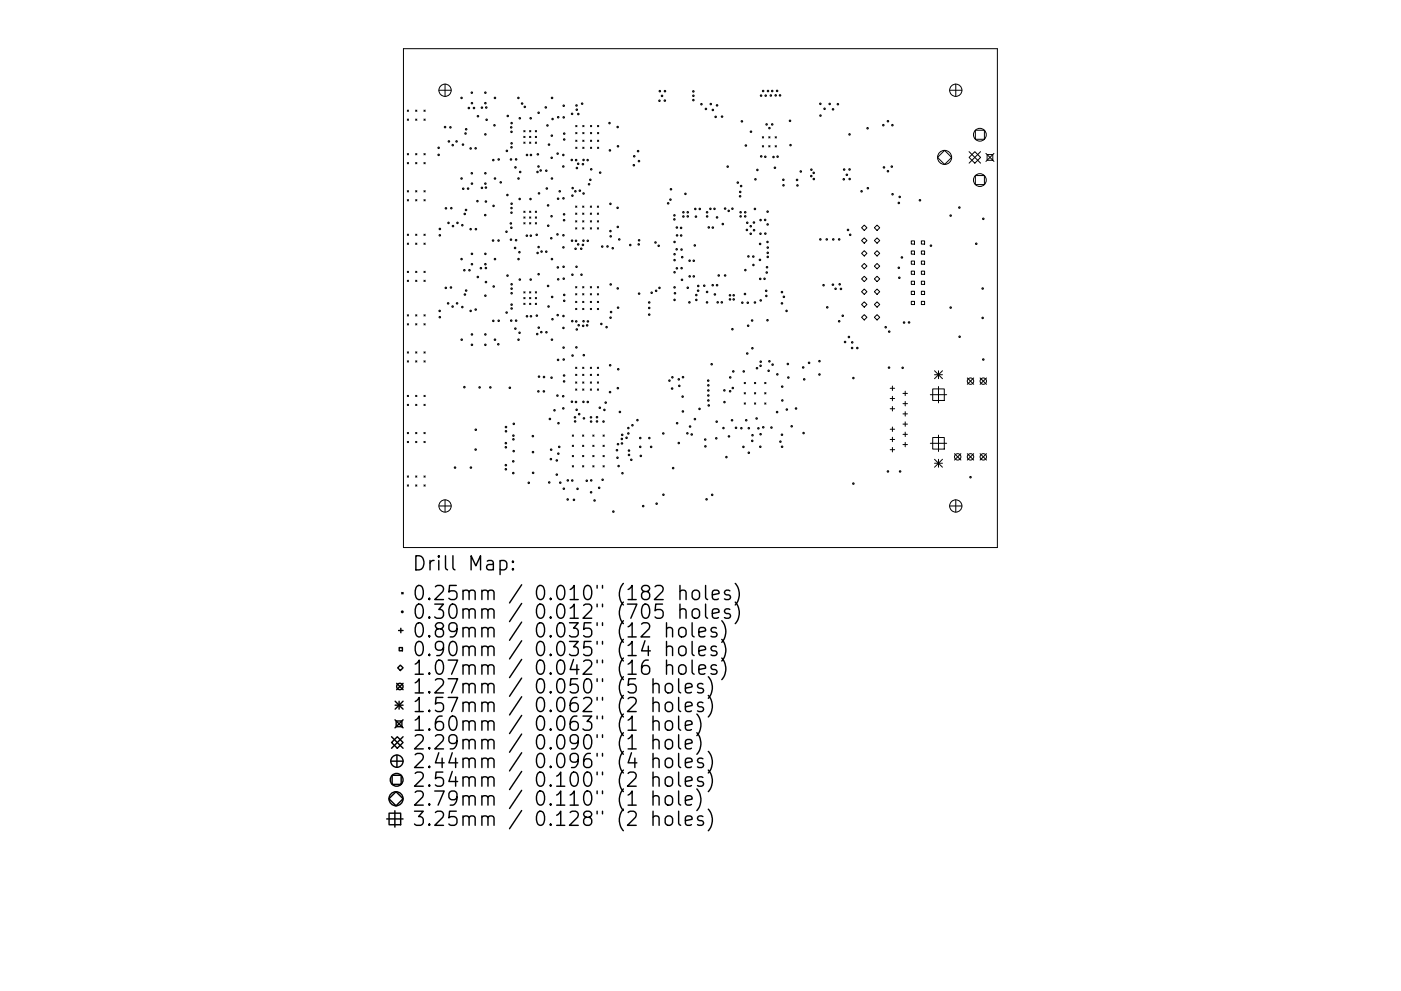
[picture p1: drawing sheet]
<svg xmlns="http://www.w3.org/2000/svg" width="297mm" height="210mm" viewBox="0 0 297 210" stroke-linecap="round" stroke-linejoin="round" font-family="sans-serif">
<defs><g id="words">
<g font-size="4.2">
<text x="87.5" y="121.1">Drill Map:</text>
<text x="87.5" y="127.4">0.25mm / 0.010&quot; (182 holes)</text>
<text x="87.5" y="131.3">0.30mm / 0.012&quot; (705 holes)</text>
<text x="87.5" y="135.3">0.89mm / 0.035&quot; (12 holes)</text>
<text x="87.5" y="139.2">0.90mm / 0.035&quot; (14 holes)</text>
<text x="87.5" y="143.2">1.07mm / 0.042&quot; (16 holes)</text>
<text x="87.5" y="147.2">1.27mm / 0.050&quot; (5 holes)</text>
<text x="87.5" y="151.1">1.57mm / 0.062&quot; (2 holes)</text>
<text x="87.5" y="155.1">1.60mm / 0.063&quot; (1 hole)</text>
<text x="87.5" y="159">2.29mm / 0.090&quot; (1 hole)</text>
<text x="87.5" y="163">2.44mm / 0.096&quot; (4 holes)</text>
<text x="87.5" y="167">2.54mm / 0.100&quot; (2 holes)</text>
<text x="87.5" y="171">2.79mm / 0.110&quot; (1 hole)</text>
<text x="87.5" y="175.3">3.25mm / 0.128&quot; (2 holes)</text>
</g>
</g></defs>
<g fill="none" stroke="#000" stroke-width=".21">
<path d="M85.5 10.3h126v105.9h-126zM93.1 19.2h2.6M94.4 17.8v2.7M201.3 19.2h2.6M202.6 17.8v2.7M86.4 23.4l.2 .2M86.4 25.3l.2 .2M86.4 32.6l.2 .3M86.4 34.5l.2 .3M86.6 23.4l-.2 .2M86.6 25.3l-.2 .2M86.6 32.6l-.2 .3"/>
<path d="M86.6 34.5l-.2 .3M88.1 23.4l.3 .2M88.1 25.3l.3 .2M88.1 32.6l.3 .3M88.1 34.5l.3 .3M88.4 23.4l-.3 .2M88.4 25.3l-.3 .2M88.4 32.6l-.3 .3M88.4 34.5l-.3 .3M89.9 23.4l.3 .2M89.9 25.3l.3 .2M89.9 32.6l.3 .3"/>
<path d="M89.9 34.5l.3 .3M90.2 23.4l-.3 .2M90.2 25.3l-.3 .2M90.2 32.6l-.3 .3M90.2 34.5l-.3 .3M111.1 27.7l.2 .3M111.1 28.9l.2 .3M111.1 30.1l.2 .3M111.3 27.7l-.2 .3M111.3 28.9l-.2 .3M111.3 30.1l-.2 .3M112.3 28.9l.2 .3"/>
<path d="M112.3 30.1l.2 .3M112.3 27.7l.2 .3M112.5 27.7l-.2 .3M112.5 28.9l-.2 .3M112.5 30.1l-.2 .3M113.5 30.1l.3 .3M113.5 28.9l.3 .3M113.5 27.7l.3 .3M113.8 27.7l-.3 .3M113.8 28.9l-.3 .3M113.8 30.1l-.3 .3M122.1 26.6l.2 .3"/>
<path d="M122.1 28.1l.2 .3M122.1 29.7l.2 .3M122.1 31.2l.2 .3M122.3 26.6l-.2 .3M122.3 28.1l-.2 .3M122.3 29.7l-.2 .3M122.3 31.2l-.2 .3M123.6 28.1l.2 .3M123.6 31.2l.2 .3M123.6 26.6l.2 .3M123.6 29.7l.2 .3M123.8 26.6l-.2 .3"/>
<path d="M123.8 29.7l-.2 .3M123.8 28.1l-.2 .3M123.8 31.2l-.2 .3M125.2 29.7l.3 .3M125.2 26.6l.3 .3M125.2 28.1l.3 .3M125.2 31.2l.3 .3M125.5 26.6l-.3 .3M125.5 28.1l-.3 .3M125.5 29.7l-.3 .3M125.5 31.2l-.3 .3M126.7 31.2l.2 .3"/>
<path d="M126.7 29.7l.2 .3M126.7 28.1l.2 .3M126.7 26.6l.2 .3M126.9 26.6l-.2 .3M126.9 28.1l-.2 .3M126.9 29.7l-.2 .3M126.9 31.2l-.2 .3M161.6 29l.3 .3M161.6 30.9l.3 .3M161.9 29l-.3 .3M161.9 30.9l-.3 .3M163 29l.3 .3"/>
<path d="M163 30.9l.3 .3M163.3 29l-.3 .3M163.3 30.9l-.3 .3M164.3 29l.3 .3M164.3 30.9l.3 .3M164.6 29l-.3 .3M164.6 30.9l-.3 .3M198.8 33.4l1.5-1.5 1.5 1.5-1.5 1.5zM205.5 33.4l1.2-1.2 1.2 1.2-1.2 1.2zM205.5 32.2l2.4 2.4M206.8 27.6h1.9v1.9h-1.9zM206.8 37.2h1.9v2h-1.9z"/>
<path d="M207.9 32.2l-2.4 2.4M209 32.5l1.7 1.8M209.3 32.8h1.2v1.2h-1.2zM210.7 32.5l-1.7 1.8M86.4 40.5l.2 .2M86.4 42.4l.2 .2M86.4 49.7l.2 .3M86.4 51.6l.2 .3M86.4 57.6l.2 .2M86.4 59.5l.2 .2M86.6 40.5l-.2 .2M86.6 42.4l-.2 .2"/>
<path d="M86.6 49.7l-.2 .3M86.6 51.6l-.2 .3M86.6 57.6l-.2 .2M86.6 59.5l-.2 .2M88.1 40.5l.3 .2M88.1 42.4l.3 .2M88.1 49.7l.3 .3M88.1 51.6l.3 .3M88.1 57.6l.3 .2M88.1 59.5l.3 .2M88.4 40.5l-.3 .2M88.4 42.4l-.3 .2"/>
<path d="M88.4 49.7l-.3 .3M88.4 51.6l-.3 .3M88.4 57.6l-.3 .2M88.4 59.5l-.3 .2M89.9 40.5l.3 .2M89.9 42.4l.3 .2M89.9 49.7l.3 .3M89.9 51.6l.3 .3M89.9 57.6l.3 .2M89.9 59.5l.3 .2M90.2 40.5l-.3 .2M90.2 42.4l-.3 .2"/>
<path d="M90.2 49.7l-.3 .3M90.2 51.6l-.3 .3M90.2 57.6l-.3 .2M90.2 59.5l-.3 .2M111.1 44.8l.2 .3M111.1 46l.2 .3M111.1 47.2l.2 .3M111.3 44.8l-.2 .3M111.3 46l-.2 .3M111.3 47.2l-.2 .3M112.3 46l.2 .3M112.3 47.2l.2 .3"/>
<path d="M112.3 44.8l.2 .3M112.5 44.8l-.2 .3M112.5 46l-.2 .3M112.5 47.2l-.2 .3M113.5 47.2l.3 .3M113.5 46l.3 .3M113.5 44.8l.3 .3M113.8 46l-.3 .3M113.8 44.8l-.3 .3M113.8 47.2l-.3 .3M122 43.7l.3 .3M122 45.2l.3 .3"/>
<path d="M122 46.8l.3 .3M122 48.3l.3 .3M122.3 43.7l-.3 .3M122.3 45.2l-.3 .3M122.3 46.8l-.3 .3M122.3 48.3l-.3 .3M123.5 45.2l.3 .3M123.5 48.3l.3 .3M123.5 43.7l.3 .3M123.5 46.8l.3 .3M123.8 43.7l-.3 .3M123.8 46.8l-.3 .3"/>
<path d="M123.8 45.2l-.3 .3M123.8 48.3l-.3 .3M125.2 46.8l.2 .3M125.2 48.3l.2 .3M125.2 43.7l.2 .3M125.2 45.2l.2 .3M125.4 46.8l-.2 .3M125.4 43.7l-.2 .3M125.4 45.2l-.2 .3M125.4 48.3l-.2 .3M126.6 48.3l.3 .3M126.6 45.2l.3 .3"/>
<path d="M126.6 43.7l.3 .3M126.6 46.8l.3 .3M126.9 45.2l-.3 .3M126.9 43.7l-.3 .3M126.9 46.8l-.3 .3M126.9 48.3l-.3 .3M182.7 48.3l.5-.5 .6 .5-.6 .6zM182.7 51l.5-.5 .6 .5-.6 .6zM182.7 53.8l.5-.6 .6 .6-.6 .5zM182.7 56.5l.5-.6 .6 .6-.6 .5zM183.2 58.6l.6 .6-.6 .5-.5-.5zM185.4 48.3l.6-.5 .5 .5-.5 .6z"/>
<path d="M185.4 51l.6-.5 .5 .5-.5 .6zM185.4 53.8l.6-.6 .5 .6-.5 .5zM185.4 56.5l.6-.6 .5 .6-.5 .5zM185.4 59.2l.6-.6 .5 .6-.5 .5zM193.2 51.1h.7v.7h-.7zM193.2 53.2h.7v.7h-.7zM193.2 55.4h.7v.7h-.7zM193.2 57.5h.7v.7h-.7zM193.2 59.7h.7v.6h-.7zM195.3 51.1h.7v.7h-.7zM195.3 53.2h.7v.7h-.7zM195.3 55.4h.7v.7h-.7z"/>
<path d="M195.3 57.5h.7v.7h-.7zM195.3 59.7h.7v.6h-.7zM86.4 66.8l.2 .2M86.4 68.7l.2 .2M86.4 74.6l.2 .3M86.4 76.5l.2 .3M86.6 66.8l-.2 .2M86.6 68.7l-.2 .2M86.6 74.6l-.2 .3M86.6 76.5l-.2 .3M88.1 66.8l.3 .2M88.1 68.7l.3 .2"/>
<path d="M88.1 74.6l.3 .3M88.1 76.5l.3 .3M88.4 66.8l-.3 .2M88.4 68.7l-.3 .2M88.4 74.6l-.3 .3M88.4 76.5l-.3 .3M89.9 66.8l.3 .2M89.9 68.7l.3 .2M89.9 74.6l.3 .3M89.9 76.5l.3 .3M90.2 66.8l-.3 .2M90.2 68.7l-.3 .2"/>
<path d="M90.2 74.6l-.3 .3M90.2 76.5l-.3 .3M111.1 61.9l.2 .3M111.1 63.1l.2 .3M111.1 64.3l.2 .3M111.3 61.9l-.2 .3M111.3 63.1l-.2 .3M111.3 64.3l-.2 .3M112.3 64.3l.2 .3M112.3 61.9l.2 .3M112.3 63.1l.2 .3M112.5 61.9l-.2 .3"/>
<path d="M112.5 63.1l-.2 .3M112.5 64.3l-.2 .3M113.5 63.1l.3 .3M113.5 64.3l.3 .3M113.5 61.9l.3 .3M113.8 61.9l-.3 .3M113.8 63.1l-.3 .3M113.8 64.3l-.3 .3M122 60.8l.3 .3M122 77.9l.3 .3M122 62.3l.3 .3M122 63.9l.3 .3"/>
<path d="M122 65.4l.3 .3M122 79.4l.3 .3M122.3 60.8l-.3 .3M122.3 62.3l-.3 .3M122.3 63.9l-.3 .3M122.3 65.4l-.3 .3M122.3 77.9l-.3 .3M122.3 79.4l-.3 .3M123.5 62.3l.3 .3M123.5 79.4l.3 .3M123.5 65.4l.3 .3M123.5 60.8l.3 .3"/>
<path d="M123.5 63.9l.3 .3M123.5 77.9l.3 .3M123.8 60.8l-.3 .3M123.8 63.9l-.3 .3M123.8 77.9l-.3 .3M123.8 62.3l-.3 .3M123.8 65.4l-.3 .3M123.8 79.4l-.3 .3M125.2 63.9l.2 .3M125.2 65.4l.2 .3M125.2 60.8l.2 .3M125.2 62.3l.2 .3"/>
<path d="M125.2 77.9l.2 .3M125.2 79.4l.2 .3M125.4 63.9l-.2 .3M125.4 60.8l-.2 .3M125.4 62.3l-.2 .3M125.4 77.9l-.2 .3M125.4 79.4l-.2 .3M125.4 65.4l-.2 .3M126.6 65.4l.3 .3M126.6 63.9l.3 .3M126.6 62.3l.3 .3M126.6 79.4l.3 .3"/>
<path d="M126.6 60.8l.3 .3M126.6 77.9l.3 .3M126.9 60.8l-.3 .3M126.9 77.9l-.3 .3M126.9 62.3l-.3 .3M126.9 63.9l-.3 .3M126.9 65.4l-.3 .3M126.9 79.4l-.3 .3M182.7 64.6l.5-.6 .6 .6-.6 .6zM182.7 67.3l.5-.5 .6 .5-.6 .6zM183.2 61.3l.6 .6-.6 .6-.5-.6zM185.4 61.9l.6-.6 .5 .6-.5 .6z"/>
<path d="M185.4 64.6l.6-.6 .5 .6-.5 .6zM185.4 67.3l.6-.5 .5 .5-.5 .6zM193.2 61.8h.7v.7h-.7zM193.2 63.9h.7v.7h-.7zM195.3 61.8h.7v.7h-.7zM195.3 63.9h.7v.7h-.7zM198.1 78.7l1.7 1.6M198.1 79.5h1.7M199 78.7v1.6M199.8 78.7l-1.7 1.6M86.4 83.9l.2 .2M86.4 85.8l.2 .2"/>
<path d="M86.4 91.7l.2 .3M86.4 93.6l.2 .3M86.6 83.9l-.2 .2M86.6 85.8l-.2 .2M86.6 91.7l-.2 .3M86.6 93.6l-.2 .3M88.1 83.9l.3 .2M88.1 85.8l.3 .2M88.1 91.7l.3 .3M88.1 93.6l.3 .3M88.4 83.9l-.3 .2M88.4 85.8l-.3 .2"/>
<path d="M88.4 91.7l-.3 .3M88.4 93.6l-.3 .3M89.9 83.9l.3 .2M89.9 85.8l.3 .2M89.9 91.7l.3 .3M89.9 93.6l.3 .3M90.2 83.9l-.3 .2M90.2 85.8l-.3 .2M90.2 91.7l-.3 .3M90.2 93.6l-.3 .3M121.3 92.3l.3 .3M121.3 94.5l.3 .2"/>
<path d="M121.3 96.6l.3 .3M121.3 98.8l.3 .3M121.6 92.3l-.3 .3M121.6 94.5l-.3 .2M121.6 96.6l-.3 .3M121.6 98.8l-.3 .3M122 81l.3 .3M122 82.5l.3 .3M122.3 81l-.3 .3M122.3 82.5l-.3 .3M123.5 94.5l.3 .2M123.5 96.6l.3 .3"/>
<path d="M123.5 98.8l.3 .3M123.5 92.3l.3 .3M123.5 82.5l.3 .3M123.5 81l.3 .3M123.8 94.5l-.3 .2M123.8 96.6l-.3 .3M123.8 92.3l-.3 .3M123.8 98.8l-.3 .3M123.8 81l-.3 .3M123.8 82.5l-.3 .3M125.2 81l.2 .3M125.2 82.5l.2 .3"/>
<path d="M125.4 81l-.2 .3M125.4 82.5l-.2 .3M125.7 96.6l.2 .3M125.7 98.8l.2 .3M125.7 94.5l.2 .2M125.7 92.3l.2 .3M125.9 92.3l-.2 .3M125.9 94.5l-.2 .2M125.9 96.6l-.2 .3M125.9 98.8l-.2 .3M126.6 82.5l.3 .3M126.6 81l.3 .3"/>
<path d="M126.9 81l-.3 .3M126.9 82.5l-.3 .3M127.8 98.8l.3 .3M127.8 96.6l.3 .3M127.8 94.5l.3 .2M127.8 92.3l.3 .3M128.1 92.3l-.3 .3M128.1 94.5l-.3 .2M128.1 96.6l-.3 .3M128.1 98.8l-.3 .3M157.8 81.1l.3 .3M157.8 83.3l.3 .3"/>
<path d="M157.8 85.5l.3 .2M158.1 81.1l-.3 .3M158.1 83.3l-.3 .3M158.1 85.5l-.3 .2M160 83.3l.2 .3M160 85.5l.2 .2M160 81.1l.2 .3M160.2 81.1l-.2 .3M160.2 83.3l-.2 .3M160.2 85.5l-.2 .2M162.1 85.5l.3 .2M162.1 83.3l.3 .3"/>
<path d="M162.1 81.1l.3 .3M162.4 81.1l-.3 .3M162.4 83.3l-.3 .3M162.4 85.5l-.3 .2M188.7 82.4h1M188.7 84.6h1M188.7 86.7h1M188.7 91.1h1M188.7 93.2h1M188.7 95.4h1M189.2 81.9v1M189.2 84.1v.9"/>
<path d="M189.2 86.3v.9M189.2 90.6v.9M189.2 92.8v.9M189.2 94.9v1M191.4 83.5h1M191.4 85.6h1M191.4 87.8h1M191.4 90h1M191.4 92.2h1M191.4 94.3h1M191.9 83v.9M191.9 85.2v.9"/>
<path d="M191.9 87.3v1M191.9 89.5v1M191.9 91.7v.9M191.9 93.8v1M197.2 83.7h3.5M197.2 94.1h3.5M197.8 82.5h2.4v2.5h-2.4zM197.8 92.8h2.4v2.5h-2.4zM198.1 97.4l1.7 1.7M198.1 98.3h1.7M199 82v3.5M199 92.3v3.5"/>
<path d="M199 97.4v1.7M199.8 97.4l-1.7 1.7M202.4 96.3l1.3 1.3M203.7 96.3l-1.3 1.3M205.1 80.2l1.3 1.3M205.1 96.3l1.3 1.3M206.4 80.2l-1.3 1.3M206.4 96.3l-1.3 1.3M207.8 80.2l1.4 1.3M207.8 96.3l1.4 1.3M209.2 80.2l-1.4 1.3M209.2 96.3l-1.4 1.3"/>
<path d="M86.4 101l.2 .2M86.4 102.9l.2 .2M86.6 101l-.2 .2M86.6 102.9l-.2 .2M88.1 101l.3 .2M88.1 102.9l.3 .2M88.4 101l-.3 .2M88.4 102.9l-.3 .2M89.9 101l.3 .2M89.9 102.9l.3 .2M90.2 101l-.3 .2M90.2 102.9l-.3 .2"/>
<path d="M93.1 107.4h2.6M94.4 106v2.7M201.3 107.4h2.6M202.6 106v2.7"/>
<circle cx="94.4" cy="19.1" r="1.3"/>
<circle cx="100" cy="19.7" r=".16"/>
<circle cx="102.9" cy="19.7" r=".16"/>
<circle cx="139.9" cy="19.3" r=".16"/>
<circle cx="141" cy="19.3" r=".16"/>
<circle cx="147" cy="19.4" r=".16"/>
<circle cx="161.8" cy="19.3" r=".16"/>
<circle cx="162.8" cy="19.3" r=".16"/>
<circle cx="163.7" cy="19.3" r=".16"/>
<circle cx="164.8" cy="19.3" r=".16"/>
<circle cx="202.6" cy="19.1" r="1.3"/>
<circle cx="93" cy="32.9" r=".16"/>
<circle cx="93" cy="31.4" r=".16"/>
<circle cx="94.4" cy="27" r=".16"/>
<circle cx="95.2" cy="30" r=".16"/>
<circle cx="95.5" cy="27" r=".16"/>
<circle cx="96" cy="30.8" r=".16"/>
<circle cx="96.8" cy="30" r=".16"/>
<circle cx="97.9" cy="37.9" r=".16"/>
<circle cx="97.9" cy="20.8" r=".16"/>
<circle cx="98.2" cy="30.7" r=".16"/>
<circle cx="98.7" cy="28.3" r=".16"/>
<circle cx="98.8" cy="27.4" r=".16"/>
<circle cx="99.4" cy="22.9" r=".16"/>
<circle cx="99.8" cy="31.5" r=".16"/>
<circle cx="100" cy="36.8" r=".16"/>
<circle cx="100.1" cy="39" r=".16"/>
<circle cx="100.1" cy="21.9" r=".16"/>
<circle cx="100.5" cy="22.9" r=".16"/>
<circle cx="100.8" cy="31.5" r=".16"/>
<circle cx="101.3" cy="24.7" r=".16"/>
<circle cx="102.2" cy="39.9" r=".16"/>
<circle cx="102.2" cy="22.8" r=".16"/>
<circle cx="102.9" cy="39" r=".16"/>
<circle cx="102.9" cy="28.5" r=".16"/>
<circle cx="102.9" cy="21.9" r=".16"/>
<circle cx="102.9" cy="36.8" r=".16"/>
<circle cx="103" cy="39.8" r=".16"/>
<circle cx="103.1" cy="22.8" r=".16"/>
<circle cx="103.2" cy="25.4" r=".16"/>
<circle cx="104.6" cy="34" r=".16"/>
<circle cx="104.8" cy="26.6" r=".16"/>
<circle cx="104.9" cy="37.9" r=".16"/>
<circle cx="104.9" cy="20.8" r=".16"/>
<circle cx="105.7" cy="33.8" r=".16"/>
<circle cx="106.2" cy="38.7" r=".16"/>
<circle cx="107.5" cy="32" r=".16"/>
<circle cx="107.7" cy="24.6" r=".16"/>
<circle cx="108.3" cy="33.8" r=".16"/>
<circle cx="108.4" cy="27" r=".16"/>
<circle cx="108.4" cy="31.3" r=".16"/>
<circle cx="108.4" cy="28" r=".16"/>
<circle cx="108.5" cy="26.1" r=".16"/>
<circle cx="108.5" cy="30.4" r=".16"/>
<circle cx="109.3" cy="35.5" r=".16"/>
<circle cx="109.4" cy="33.8" r=".16"/>
<circle cx="109.9" cy="20.8" r=".16"/>
<circle cx="109.9" cy="37.9" r=".16"/>
<circle cx="110.2" cy="25.1" r=".16"/>
<circle cx="110.3" cy="36.5" r=".16"/>
<circle cx="110.7" cy="22" r=".16"/>
<circle cx="111.3" cy="22.7" r=".16"/>
<circle cx="111.7" cy="32.9" r=".16"/>
<circle cx="112.5" cy="25.1" r=".16"/>
<circle cx="112.6" cy="32.9" r=".16"/>
<circle cx="114" cy="36.5" r=".16"/>
<circle cx="114" cy="32.7" r=".16"/>
<circle cx="114.2" cy="35.3" r=".16"/>
<circle cx="114.2" cy="23.9" r=".16"/>
<circle cx="114.6" cy="36.2" r=".16"/>
<circle cx="115.7" cy="22.8" r=".16"/>
<circle cx="115.8" cy="36.2" r=".16"/>
<circle cx="115.9" cy="40" r=".16"/>
<circle cx="116.1" cy="26.6" r=".16"/>
<circle cx="116.4" cy="30.7" r=".16"/>
<circle cx="117" cy="33.5" r=".16"/>
<circle cx="117" cy="28.8" r=".16"/>
<circle cx="117" cy="37.9" r=".16"/>
<circle cx="117" cy="20.8" r=".16"/>
<circle cx="117.2" cy="25.3" r=".16"/>
<circle cx="118.2" cy="32.6" r=".16"/>
<circle cx="118.3" cy="24.9" r=".16"/>
<circle cx="119.4" cy="35.3" r=".16"/>
<circle cx="119.4" cy="32.9" r=".16"/>
<circle cx="119.5" cy="24.9" r=".16"/>
<circle cx="119.5" cy="22.4" r=".16"/>
<circle cx="119.6" cy="28.3" r=".16"/>
<circle cx="119.6" cy="29.6" r=".16"/>
<circle cx="121.2" cy="33.9" r=".16"/>
<circle cx="121.3" cy="24.2" r=".16"/>
<circle cx="121.4" cy="39.9" r=".16"/>
<circle cx="122.1" cy="34" r=".16"/>
<circle cx="122.2" cy="22.4" r=".16"/>
<circle cx="122.3" cy="23.3" r=".16"/>
<circle cx="122.3" cy="35.7" r=".16"/>
<circle cx="122.6" cy="34.8" r=".16"/>
<circle cx="122.6" cy="24.2" r=".16"/>
<circle cx="123.4" cy="22" r=".16"/>
<circle cx="123.6" cy="34.8" r=".16"/>
<circle cx="123.7" cy="33.9" r=".16"/>
<circle cx="124.6" cy="34" r=".16"/>
<circle cx="124.9" cy="39.1" r=".16"/>
<circle cx="125.2" cy="38.1" r=".16"/>
<circle cx="125.4" cy="35.9" r=".16"/>
<circle cx="127.3" cy="36.6" r=".16"/>
<circle cx="129.2" cy="26.1" r=".16"/>
<circle cx="129.3" cy="31.9" r=".16"/>
<circle cx="131" cy="27" r=".16"/>
<circle cx="131" cy="31" r=".16"/>
<circle cx="134.4" cy="35.1" r=".16"/>
<circle cx="134.5" cy="33.2" r=".16"/>
<circle cx="135.3" cy="32.1" r=".16"/>
<circle cx="135.5" cy="34.2" r=".16"/>
<circle cx="139.8" cy="21.4" r=".16"/>
<circle cx="140.4" cy="20.3" r=".16"/>
<circle cx="141" cy="21.3" r=".16"/>
<circle cx="147" cy="21.2" r=".16"/>
<circle cx="147" cy="20.3" r=".16"/>
<circle cx="148.7" cy="22.1" r=".16"/>
<circle cx="149.7" cy="23.1" r=".16"/>
<circle cx="150.7" cy="22.1" r=".16"/>
<circle cx="151.1" cy="23.3" r=".16"/>
<circle cx="151.7" cy="24.8" r=".16"/>
<circle cx="152" cy="22.4" r=".16"/>
<circle cx="153.1" cy="24.7" r=".16"/>
<circle cx="154.3" cy="35.4" r=".16"/>
<circle cx="156.4" cy="38.7" r=".16"/>
<circle cx="157.1" cy="39.5" r=".16"/>
<circle cx="157.3" cy="25.7" r=".16"/>
<circle cx="158.1" cy="30.9" r=".16"/>
<circle cx="159.2" cy="27.9" r=".16"/>
<circle cx="160.2" cy="38" r=".16"/>
<circle cx="160.6" cy="36.1" r=".16"/>
<circle cx="161.4" cy="20.3" r=".16"/>
<circle cx="161.4" cy="33.2" r=".16"/>
<circle cx="162.3" cy="33.3" r=".16"/>
<circle cx="162.3" cy="20.3" r=".16"/>
<circle cx="162.5" cy="26.4" r=".16"/>
<circle cx="163.1" cy="27.2" r=".16"/>
<circle cx="163.4" cy="20.3" r=".16"/>
<circle cx="163.7" cy="26.4" r=".16"/>
<circle cx="164" cy="33.3" r=".16"/>
<circle cx="164.3" cy="35.6" r=".16"/>
<circle cx="164.5" cy="20.2" r=".16"/>
<circle cx="164.9" cy="33.2" r=".16"/>
<circle cx="165.4" cy="20.2" r=".16"/>
<circle cx="166.1" cy="38.1" r=".16"/>
<circle cx="166.1" cy="39.3" r=".16"/>
<circle cx="167.5" cy="25.6" r=".16"/>
<circle cx="167.6" cy="30.8" r=".16"/>
<circle cx="169" cy="38.2" r=".16"/>
<circle cx="169.1" cy="39.3" r=".16"/>
<circle cx="169.8" cy="36.4" r=".16"/>
<circle cx="172" cy="37.4" r=".16"/>
<circle cx="172" cy="36" r=".16"/>
<circle cx="172.5" cy="36.7" r=".16"/>
<circle cx="172.5" cy="38" r=".16"/>
<circle cx="173.9" cy="22" r=".16"/>
<circle cx="174" cy="24.5" r=".16"/>
<circle cx="174.8" cy="23.1" r=".16"/>
<circle cx="175.9" cy="22.1" r=".16"/>
<circle cx="176.6" cy="23.2" r=".16"/>
<circle cx="177.6" cy="22.1" r=".16"/>
<circle cx="178.9" cy="38" r=".16"/>
<circle cx="179" cy="36" r=".16"/>
<circle cx="179.5" cy="37.1" r=".16"/>
<circle cx="180.1" cy="35.9" r=".16"/>
<circle cx="180.1" cy="28.5" r=".16"/>
<circle cx="180.1" cy="38" r=".16"/>
<circle cx="183.9" cy="27.2" r=".16"/>
<circle cx="184" cy="39.9" r=".16"/>
<circle cx="187.3" cy="26.6" r=".16"/>
<circle cx="187.4" cy="35.5" r=".16"/>
<circle cx="188.3" cy="25.7" r=".16"/>
<circle cx="188.3" cy="36.3" r=".16"/>
<circle cx="189.1" cy="35.4" r=".16"/>
<circle cx="189.2" cy="26.6" r=".16"/>
<circle cx="200.3" cy="33.4" r="1.49"/>
<circle cx="207.8" cy="38.2" r="1.36"/>
<circle cx="207.8" cy="28.6" r="1.36"/>
<circle cx="93.2" cy="49.9" r=".16"/>
<circle cx="93.3" cy="48.6" r=".16"/>
<circle cx="94.5" cy="44.2" r=".16"/>
<circle cx="95.1" cy="47.3" r=".16"/>
<circle cx="95.7" cy="44.2" r=".16"/>
<circle cx="96" cy="48" r=".16"/>
<circle cx="97" cy="47.3" r=".16"/>
<circle cx="97.9" cy="55" r=".16"/>
<circle cx="98" cy="47.8" r=".16"/>
<circle cx="98.2" cy="40" r=".16"/>
<circle cx="98.4" cy="57.3" r=".16"/>
<circle cx="98.5" cy="45.4" r=".16"/>
<circle cx="98.8" cy="44.6" r=".16"/>
<circle cx="99.2" cy="40" r=".16"/>
<circle cx="99.5" cy="57.3" r=".16"/>
<circle cx="99.8" cy="48.6" r=".16"/>
<circle cx="100.1" cy="56.1" r=".16"/>
<circle cx="100.1" cy="53.9" r=".16"/>
<circle cx="100.9" cy="48.6" r=".16"/>
<circle cx="101.2" cy="42.7" r=".16"/>
<circle cx="101.3" cy="58.8" r=".16"/>
<circle cx="102" cy="56.9" r=".16"/>
<circle cx="102.9" cy="45.6" r=".16"/>
<circle cx="102.9" cy="53.9" r=".16"/>
<circle cx="102.9" cy="56.1" r=".16"/>
<circle cx="103" cy="56.9" r=".16"/>
<circle cx="103" cy="42.8" r=".16"/>
<circle cx="103" cy="59.8" r=".16"/>
<circle cx="104.5" cy="51" r=".16"/>
<circle cx="104.6" cy="43.7" r=".16"/>
<circle cx="104.9" cy="55" r=".16"/>
<circle cx="105.7" cy="51" r=".16"/>
<circle cx="107.4" cy="49.2" r=".16"/>
<circle cx="107.6" cy="41.4" r=".16"/>
<circle cx="107.6" cy="58.5" r=".16"/>
<circle cx="108.3" cy="47.4" r=".16"/>
<circle cx="108.3" cy="50.8" r=".16"/>
<circle cx="108.4" cy="48.3" r=".16"/>
<circle cx="108.4" cy="45.1" r=".16"/>
<circle cx="108.4" cy="44.1" r=".16"/>
<circle cx="108.5" cy="43.2" r=".16"/>
<circle cx="109.2" cy="52.6" r=".16"/>
<circle cx="109.4" cy="51" r=".16"/>
<circle cx="109.9" cy="55" r=".16"/>
<circle cx="110.1" cy="53.5" r=".16"/>
<circle cx="110.2" cy="42.2" r=".16"/>
<circle cx="110.2" cy="59.3" r=".16"/>
<circle cx="111.7" cy="50" r=".16"/>
<circle cx="112.5" cy="42.2" r=".16"/>
<circle cx="112.5" cy="59.3" r=".16"/>
<circle cx="112.5" cy="50" r=".16"/>
<circle cx="113.8" cy="49.8" r=".16"/>
<circle cx="114" cy="53.7" r=".16"/>
<circle cx="114.2" cy="58.2" r=".16"/>
<circle cx="114.2" cy="52.4" r=".16"/>
<circle cx="114.3" cy="41" r=".16"/>
<circle cx="114.8" cy="53.4" r=".16"/>
<circle cx="115.8" cy="53.4" r=".16"/>
<circle cx="116.2" cy="43.6" r=".16"/>
<circle cx="116.2" cy="47.9" r=".16"/>
<circle cx="116.9" cy="50.5" r=".16"/>
<circle cx="116.9" cy="45.9" r=".16"/>
<circle cx="117" cy="55" r=".16"/>
<circle cx="118.2" cy="49.7" r=".16"/>
<circle cx="118.3" cy="56.7" r=".16"/>
<circle cx="118.3" cy="42.2" r=".16"/>
<circle cx="118.3" cy="59.3" r=".16"/>
<circle cx="118.7" cy="40.6" r=".16"/>
<circle cx="119.5" cy="49.9" r=".16"/>
<circle cx="119.5" cy="52.5" r=".16"/>
<circle cx="119.5" cy="42.1" r=".16"/>
<circle cx="119.5" cy="56.6" r=".16"/>
<circle cx="119.5" cy="59.1" r=".16"/>
<circle cx="119.6" cy="45.5" r=".16"/>
<circle cx="119.6" cy="46.7" r=".16"/>
<circle cx="121.3" cy="51.1" r=".16"/>
<circle cx="121.4" cy="58.3" r=".16"/>
<circle cx="121.4" cy="41.5" r=".16"/>
<circle cx="122" cy="40.6" r=".16"/>
<circle cx="122" cy="52.8" r=".16"/>
<circle cx="122.1" cy="51.1" r=".16"/>
<circle cx="122.2" cy="56.6" r=".16"/>
<circle cx="122.6" cy="51.9" r=".16"/>
<circle cx="122.9" cy="40.5" r=".16"/>
<circle cx="123.2" cy="52.8" r=".16"/>
<circle cx="123.3" cy="58.3" r=".16"/>
<circle cx="123.6" cy="52" r=".16"/>
<circle cx="123.7" cy="51.1" r=".16"/>
<circle cx="123.7" cy="41.1" r=".16"/>
<circle cx="124.6" cy="51.1" r=".16"/>
<circle cx="127.7" cy="52.3" r=".16"/>
<circle cx="128.8" cy="52.3" r=".16"/>
<circle cx="129.4" cy="43.2" r=".16"/>
<circle cx="129.4" cy="49" r=".16"/>
<circle cx="129.5" cy="50.1" r=".16"/>
<circle cx="129.9" cy="52.7" r=".16"/>
<circle cx="130.9" cy="44.1" r=".16"/>
<circle cx="131" cy="48.1" r=".16"/>
<circle cx="131.3" cy="50.8" r=".16"/>
<circle cx="133.6" cy="52" r=".16"/>
<circle cx="135.4" cy="51.9" r=".16"/>
<circle cx="135.5" cy="51" r=".16"/>
<circle cx="139" cy="51.4" r=".16"/>
<circle cx="139.7" cy="52.2" r=".16"/>
<circle cx="141.7" cy="43.1" r=".16"/>
<circle cx="142.2" cy="42.4" r=".16"/>
<circle cx="142.3" cy="40.2" r=".16"/>
<circle cx="143" cy="46.5" r=".16"/>
<circle cx="143" cy="45.7" r=".16"/>
<circle cx="143" cy="57.8" r=".16"/>
<circle cx="143" cy="51.3" r=".16"/>
<circle cx="143" cy="55.2" r=".16"/>
<circle cx="143" cy="53.9" r=".16"/>
<circle cx="143.5" cy="52.9" r=".16"/>
<circle cx="143.5" cy="48.3" r=".16"/>
<circle cx="143.5" cy="56.9" r=".16"/>
<circle cx="143.5" cy="49.9" r=".16"/>
<circle cx="144.4" cy="48.4" r=".16"/>
<circle cx="144.4" cy="50" r=".16"/>
<circle cx="144.5" cy="52.9" r=".16"/>
<circle cx="144.5" cy="56.9" r=".16"/>
<circle cx="144.6" cy="59.4" r=".16"/>
<circle cx="144.6" cy="54.6" r=".16"/>
<circle cx="144.9" cy="45.9" r=".16"/>
<circle cx="144.9" cy="45" r=".16"/>
<circle cx="145.3" cy="41.1" r=".16"/>
<circle cx="145.8" cy="45" r=".16"/>
<circle cx="145.8" cy="45.9" r=".16"/>
<circle cx="146.2" cy="55.3" r=".16"/>
<circle cx="146.2" cy="58.6" r=".16"/>
<circle cx="147.1" cy="55.3" r=".16"/>
<circle cx="147.1" cy="58.6" r=".16"/>
<circle cx="147.3" cy="52.1" r=".16"/>
<circle cx="147.4" cy="44.3" r=".16"/>
<circle cx="147.6" cy="46" r=".16"/>
<circle cx="148.4" cy="44.3" r=".16"/>
<circle cx="149.9" cy="45" r=".16"/>
<circle cx="149.9" cy="45.9" r=".16"/>
<circle cx="150.3" cy="48.2" r=".16"/>
<circle cx="150.6" cy="44.3" r=".16"/>
<circle cx="151.1" cy="48.3" r=".16"/>
<circle cx="151.5" cy="44.3" r=".16"/>
<circle cx="152" cy="46.1" r=".16"/>
<circle cx="152.4" cy="58.4" r=".16"/>
<circle cx="153.3" cy="47.5" r=".16"/>
<circle cx="153.7" cy="58.4" r=".16"/>
<circle cx="153.7" cy="44.3" r=".16"/>
<circle cx="154.5" cy="44.7" r=".16"/>
<circle cx="155.3" cy="44.3" r=".16"/>
<circle cx="156.9" cy="41.6" r=".16"/>
<circle cx="156.9" cy="40.7" r=".16"/>
<circle cx="157" cy="45" r=".16"/>
<circle cx="157" cy="45.9" r=".16"/>
<circle cx="158" cy="45" r=".16"/>
<circle cx="158" cy="45.9" r=".16"/>
<circle cx="158" cy="57.3" r=".16"/>
<circle cx="158.4" cy="48.8" r=".16"/>
<circle cx="158.4" cy="47.3" r=".16"/>
<circle cx="158.7" cy="54.4" r=".16"/>
<circle cx="159.2" cy="48" r=".16"/>
<circle cx="159.2" cy="49.6" r=".16"/>
<circle cx="159.7" cy="54.4" r=".16"/>
<circle cx="159.7" cy="56.2" r=".16"/>
<circle cx="159.8" cy="47.2" r=".16"/>
<circle cx="159.9" cy="48.8" r=".16"/>
<circle cx="160.1" cy="44.3" r=".16"/>
<circle cx="161.1" cy="55.1" r=".16"/>
<circle cx="161.2" cy="51.8" r=".16"/>
<circle cx="161.2" cy="59.2" r=".16"/>
<circle cx="161.2" cy="49.6" r=".16"/>
<circle cx="161.3" cy="46.7" r=".16"/>
<circle cx="162.1" cy="59.2" r=".16"/>
<circle cx="162.2" cy="46.7" r=".16"/>
<circle cx="162.3" cy="49.6" r=".16"/>
<circle cx="162.6" cy="57.8" r=".16"/>
<circle cx="162.6" cy="56.7" r=".16"/>
<circle cx="162.7" cy="51.3" r=".16"/>
<circle cx="162.7" cy="44.9" r=".16"/>
<circle cx="162.8" cy="47.6" r=".16"/>
<circle cx="162.8" cy="54.5" r=".16"/>
<circle cx="162.8" cy="52.5" r=".16"/>
<circle cx="162.8" cy="53.6" r=".16"/>
<circle cx="173.9" cy="50.8" r=".16"/>
<circle cx="175.3" cy="50.8" r=".16"/>
<circle cx="176.7" cy="50.8" r=".16"/>
<circle cx="177.9" cy="50.8" r=".16"/>
<circle cx="179.8" cy="48.8" r=".16"/>
<circle cx="180.3" cy="49.8" r=".16"/>
<circle cx="182.7" cy="40.6" r=".16"/>
<circle cx="189.2" cy="41.2" r=".16"/>
<circle cx="190.6" cy="43.1" r=".16"/>
<circle cx="190.6" cy="56.8" r=".16"/>
<circle cx="190.7" cy="58.9" r=".16"/>
<circle cx="190.8" cy="41.8" r=".16"/>
<circle cx="191.2" cy="54.6" r=".16"/>
<circle cx="195" cy="42.5" r=".16"/>
<circle cx="197.4" cy="52.1" r=".16"/>
<circle cx="201.6" cy="45.7" r=".16"/>
<circle cx="203.4" cy="44" r=".16"/>
<circle cx="207" cy="51.7" r=".16"/>
<circle cx="208.5" cy="46.4" r=".16"/>
<circle cx="93.2" cy="66" r=".16"/>
<circle cx="93.2" cy="67.3" r=".16"/>
<circle cx="94.5" cy="61.1" r=".16"/>
<circle cx="95" cy="64.4" r=".16"/>
<circle cx="95.6" cy="61" r=".16"/>
<circle cx="96" cy="65" r=".16"/>
<circle cx="96.9" cy="64.4" r=".16"/>
<circle cx="97.9" cy="72.1" r=".16"/>
<circle cx="98" cy="65.2" r=".16"/>
<circle cx="98.6" cy="62.5" r=".16"/>
<circle cx="98.8" cy="61.6" r=".16"/>
<circle cx="99.8" cy="66" r=".16"/>
<circle cx="100.1" cy="73.2" r=".16"/>
<circle cx="100.1" cy="71" r=".16"/>
<circle cx="100.9" cy="65.7" r=".16"/>
<circle cx="102.9" cy="73.2" r=".16"/>
<circle cx="102.9" cy="71" r=".16"/>
<circle cx="102.9" cy="62.7" r=".16"/>
<circle cx="104.6" cy="68.1" r=".16"/>
<circle cx="104.7" cy="60.8" r=".16"/>
<circle cx="104.9" cy="72.1" r=".16"/>
<circle cx="105.6" cy="73" r=".16"/>
<circle cx="105.7" cy="68.1" r=".16"/>
<circle cx="107.4" cy="66.3" r=".16"/>
<circle cx="108.4" cy="68" r=".16"/>
<circle cx="108.5" cy="60.3" r=".16"/>
<circle cx="108.5" cy="64.6" r=".16"/>
<circle cx="108.5" cy="61.2" r=".16"/>
<circle cx="108.5" cy="62.2" r=".16"/>
<circle cx="108.5" cy="65.4" r=".16"/>
<circle cx="109.3" cy="69.7" r=".16"/>
<circle cx="109.4" cy="68" r=".16"/>
<circle cx="109.9" cy="72.1" r=".16"/>
<circle cx="110.2" cy="70.6" r=".16"/>
<circle cx="111.7" cy="67.1" r=".16"/>
<circle cx="112.6" cy="67.1" r=".16"/>
<circle cx="113.8" cy="67" r=".16"/>
<circle cx="113.9" cy="70.9" r=".16"/>
<circle cx="114.2" cy="69.5" r=".16"/>
<circle cx="114.3" cy="79.9" r=".16"/>
<circle cx="114.8" cy="70.5" r=".16"/>
<circle cx="115.3" cy="80" r=".16"/>
<circle cx="115.9" cy="70.5" r=".16"/>
<circle cx="116.2" cy="60.7" r=".16"/>
<circle cx="116.3" cy="65" r=".16"/>
<circle cx="117" cy="72.1" r=".16"/>
<circle cx="117.1" cy="63" r=".16"/>
<circle cx="117.1" cy="67.7" r=".16"/>
<circle cx="118.2" cy="66.9" r=".16"/>
<circle cx="118.3" cy="76.4" r=".16"/>
<circle cx="119.5" cy="67" r=".16"/>
<circle cx="119.5" cy="69.6" r=".16"/>
<circle cx="119.5" cy="73.8" r=".16"/>
<circle cx="119.5" cy="76.3" r=".16"/>
<circle cx="119.6" cy="79.7" r=".16"/>
<circle cx="119.6" cy="63.8" r=".16"/>
<circle cx="119.6" cy="62.6" r=".16"/>
<circle cx="121.3" cy="68.1" r=".16"/>
<circle cx="121.4" cy="75.4" r=".16"/>
<circle cx="122.2" cy="68.2" r=".16"/>
<circle cx="122.2" cy="73.7" r=".16"/>
<circle cx="122.3" cy="69.9" r=".16"/>
<circle cx="122.7" cy="69" r=".16"/>
<circle cx="123.6" cy="69.1" r=".16"/>
<circle cx="123.7" cy="68.2" r=".16"/>
<circle cx="123.8" cy="75.4" r=".16"/>
<circle cx="124.5" cy="69" r=".16"/>
<circle cx="124.6" cy="68.2" r=".16"/>
<circle cx="127.5" cy="68.7" r=".16"/>
<circle cx="128.6" cy="69.4" r=".16"/>
<circle cx="129.4" cy="77.5" r=".16"/>
<circle cx="129.4" cy="67.4" r=".16"/>
<circle cx="129.5" cy="60.3" r=".16"/>
<circle cx="129.6" cy="66.2" r=".16"/>
<circle cx="131" cy="61.2" r=".16"/>
<circle cx="131" cy="65.3" r=".16"/>
<circle cx="131.1" cy="78.3" r=".16"/>
<circle cx="135.5" cy="62.3" r=".16"/>
<circle cx="137.6" cy="64.2" r=".16"/>
<circle cx="137.6" cy="65.3" r=".16"/>
<circle cx="137.6" cy="66.8" r=".16"/>
<circle cx="138.2" cy="62.1" r=".16"/>
<circle cx="139.1" cy="61.7" r=".16"/>
<circle cx="139.8" cy="61.1" r=".16"/>
<circle cx="143" cy="63.6" r=".16"/>
<circle cx="143" cy="61" r=".16"/>
<circle cx="143.1" cy="62.2" r=".16"/>
<circle cx="145.8" cy="61.1" r=".16"/>
<circle cx="146.2" cy="64.1" r=".16"/>
<circle cx="147.6" cy="62.6" r=".16"/>
<circle cx="147.6" cy="63.6" r=".16"/>
<circle cx="148" cy="61.7" r=".16"/>
<circle cx="148" cy="60.7" r=".16"/>
<circle cx="149.3" cy="60.6" r=".16"/>
<circle cx="149.9" cy="64.2" r=".16"/>
<circle cx="149.9" cy="61.9" r=".16"/>
<circle cx="150.9" cy="77.3" r=".16"/>
<circle cx="151.1" cy="60.5" r=".16"/>
<circle cx="151.6" cy="62.5" r=".16"/>
<circle cx="152" cy="60.5" r=".16"/>
<circle cx="152.2" cy="64.1" r=".16"/>
<circle cx="153" cy="64.1" r=".16"/>
<circle cx="154.8" cy="62.7" r=".16"/>
<circle cx="154.8" cy="63.5" r=".16"/>
<circle cx="155.3" cy="69.8" r=".16"/>
<circle cx="155.5" cy="78.8" r=".16"/>
<circle cx="155.6" cy="62.7" r=".16"/>
<circle cx="155.6" cy="63.5" r=".16"/>
<circle cx="157.4" cy="64.2" r=".16"/>
<circle cx="157.7" cy="78.8" r=".16"/>
<circle cx="157.9" cy="62.4" r=".16"/>
<circle cx="158.4" cy="75" r=".16"/>
<circle cx="158.5" cy="64.2" r=".16"/>
<circle cx="158.6" cy="69.1" r=".16"/>
<circle cx="159.5" cy="68" r=".16"/>
<circle cx="159.5" cy="73.9" r=".16"/>
<circle cx="160.1" cy="64.2" r=".16"/>
<circle cx="160.5" cy="78.1" r=".16"/>
<circle cx="161.3" cy="77.6" r=".16"/>
<circle cx="161.3" cy="76.7" r=".16"/>
<circle cx="161.3" cy="63.7" r=".16"/>
<circle cx="162.5" cy="61.7" r=".16"/>
<circle cx="162.5" cy="62.8" r=".16"/>
<circle cx="162.7" cy="67.9" r=".16"/>
<circle cx="163" cy="78.7" r=".16"/>
<circle cx="163.1" cy="76.7" r=".16"/>
<circle cx="163.8" cy="77.4" r=".16"/>
<circle cx="164.8" cy="79.4" r=".16"/>
<circle cx="165.8" cy="64.4" r=".16"/>
<circle cx="165.8" cy="62" r=".16"/>
<circle cx="166.2" cy="63" r=".16"/>
<circle cx="166.8" cy="66" r=".16"/>
<circle cx="167" cy="77.2" r=".16"/>
<circle cx="170.3" cy="78" r=".16"/>
<circle cx="171.5" cy="77" r=".16"/>
<circle cx="173.7" cy="79.5" r=".16"/>
<circle cx="173.7" cy="76.6" r=".16"/>
<circle cx="174.6" cy="60.5" r=".16"/>
<circle cx="175.4" cy="65.2" r=".16"/>
<circle cx="176.6" cy="60.4" r=".16"/>
<circle cx="177.2" cy="61.3" r=".16"/>
<circle cx="177.9" cy="68.2" r=".16"/>
<circle cx="178" cy="60.3" r=".16"/>
<circle cx="178.3" cy="61.3" r=".16"/>
<circle cx="178.7" cy="67" r=".16"/>
<circle cx="179.2" cy="72.6" r=".16"/>
<circle cx="180" cy="71.5" r=".16"/>
<circle cx="180.7" cy="73.8" r=".16"/>
<circle cx="180.7" cy="72.6" r=".16"/>
<circle cx="181.8" cy="73.8" r=".16"/>
<circle cx="187.8" cy="69.4" r=".16"/>
<circle cx="188.5" cy="78" r=".16"/>
<circle cx="188.5" cy="70.4" r=".16"/>
<circle cx="191.4" cy="78" r=".16"/>
<circle cx="191.7" cy="68.4" r=".16"/>
<circle cx="192.7" cy="68.4" r=".16"/>
<circle cx="201.6" cy="65.3" r=".16"/>
<circle cx="203.5" cy="71.4" r=".16"/>
<circle cx="208.3" cy="67.5" r=".16"/>
<circle cx="208.3" cy="61.2" r=".16"/>
<circle cx="208.5" cy="76.3" r=".16"/>
<circle cx="96.5" cy="99.2" r=".16"/>
<circle cx="98.5" cy="82.1" r=".16"/>
<circle cx="99.8" cy="99.2" r=".16"/>
<circle cx="100.8" cy="95.4" r=".16"/>
<circle cx="100.9" cy="91.2" r=".16"/>
<circle cx="101.7" cy="82.2" r=".16"/>
<circle cx="104" cy="82.2" r=".16"/>
<circle cx="107.2" cy="98.7" r=".16"/>
<circle cx="107.2" cy="99.6" r=".16"/>
<circle cx="107.2" cy="94.9" r=".16"/>
<circle cx="107.2" cy="94" r=".16"/>
<circle cx="107.3" cy="90.6" r=".16"/>
<circle cx="107.3" cy="91.5" r=".16"/>
<circle cx="108.1" cy="82.3" r=".16"/>
<circle cx="108.8" cy="97.9" r=".16"/>
<circle cx="108.9" cy="92.4" r=".16"/>
<circle cx="108.9" cy="93.2" r=".16"/>
<circle cx="108.9" cy="95.7" r=".16"/>
<circle cx="108.9" cy="89.9" r=".16"/>
<circle cx="113" cy="92.5" r=".16"/>
<circle cx="113" cy="95.9" r=".16"/>
<circle cx="114.1" cy="83" r=".16"/>
<circle cx="115.3" cy="83" r=".16"/>
<circle cx="116.6" cy="88.9" r=".16"/>
<circle cx="116.8" cy="97.4" r=".16"/>
<circle cx="116.9" cy="95.4" r=".16"/>
<circle cx="116.9" cy="80.1" r=".16"/>
<circle cx="117.6" cy="87.1" r=".16"/>
<circle cx="118.1" cy="97.7" r=".16"/>
<circle cx="118.2" cy="83.9" r=".16"/>
<circle cx="118.4" cy="96.3" r=".16"/>
<circle cx="118.4" cy="89.8" r=".16"/>
<circle cx="118.6" cy="94.8" r=".16"/>
<circle cx="119.4" cy="84.1" r=".16"/>
<circle cx="119.4" cy="86.6" r=".16"/>
<circle cx="119.6" cy="80.9" r=".16"/>
<circle cx="121.3" cy="85.2" r=".16"/>
<circle cx="121.9" cy="88.5" r=".16"/>
<circle cx="121.9" cy="89.4" r=".16"/>
<circle cx="122.1" cy="85.3" r=".16"/>
<circle cx="122.3" cy="86.9" r=".16"/>
<circle cx="122.8" cy="87.9" r=".16"/>
<circle cx="123.7" cy="85.3" r=".16"/>
<circle cx="123.8" cy="88.8" r=".16"/>
<circle cx="124.6" cy="85.3" r=".16"/>
<circle cx="125.3" cy="88.5" r=".16"/>
<circle cx="125.3" cy="89.4" r=".16"/>
<circle cx="126.6" cy="89.4" r=".16"/>
<circle cx="126.6" cy="88.5" r=".16"/>
<circle cx="127.2" cy="86.5" r=".16"/>
<circle cx="128" cy="89.4" r=".16"/>
<circle cx="128.1" cy="87" r=".16"/>
<circle cx="128.4" cy="85.4" r=".16"/>
<circle cx="129.3" cy="83.2" r=".16"/>
<circle cx="130.8" cy="95.5" r=".16"/>
<circle cx="130.9" cy="97.1" r=".16"/>
<circle cx="131" cy="82.4" r=".16"/>
<circle cx="131" cy="94.2" r=".16"/>
<circle cx="131.2" cy="98.9" r=".16"/>
<circle cx="131.4" cy="87.4" r=".16"/>
<circle cx="131.8" cy="93.1" r=".16"/>
<circle cx="131.9" cy="94.1" r=".16"/>
<circle cx="131.9" cy="92.3" r=".16"/>
<circle cx="132.8" cy="92.9" r=".16"/>
<circle cx="133.2" cy="92" r=".16"/>
<circle cx="133.2" cy="90.8" r=".16"/>
<circle cx="133.4" cy="96.5" r=".16"/>
<circle cx="133.4" cy="95.6" r=".16"/>
<circle cx="133.8" cy="97.6" r=".16"/>
<circle cx="134.1" cy="90.2" r=".16"/>
<circle cx="135.1" cy="89.1" r=".16"/>
<circle cx="135.7" cy="94.8" r=".16"/>
<circle cx="135.7" cy="92.9" r=".16"/>
<circle cx="135.9" cy="96.7" r=".16"/>
<circle cx="137.7" cy="92.9" r=".16"/>
<circle cx="138.1" cy="94.8" r=".16"/>
<circle cx="140.6" cy="92" r=".16"/>
<circle cx="141.9" cy="80.8" r=".16"/>
<circle cx="142.5" cy="82.4" r=".16"/>
<circle cx="142.6" cy="80" r=".16"/>
<circle cx="142.7" cy="99.3" r=".16"/>
<circle cx="143.6" cy="89.8" r=".16"/>
<circle cx="143.9" cy="80.5" r=".16"/>
<circle cx="143.9" cy="94" r=".16"/>
<circle cx="144" cy="81.9" r=".16"/>
<circle cx="144.7" cy="84.1" r=".16"/>
<circle cx="144.8" cy="87.3" r=".16"/>
<circle cx="144.8" cy="80" r=".16"/>
<circle cx="145.7" cy="91.9" r=".16"/>
<circle cx="146.3" cy="90.5" r=".16"/>
<circle cx="146.7" cy="92.2" r=".16"/>
<circle cx="147.3" cy="88.9" r=".16"/>
<circle cx="148.3" cy="86.8" r=".16"/>
<circle cx="149.5" cy="93.3" r=".16"/>
<circle cx="149.6" cy="94.7" r=".16"/>
<circle cx="150.2" cy="80.8" r=".16"/>
<circle cx="150.2" cy="85" r=".16"/>
<circle cx="150.2" cy="82.8" r=".16"/>
<circle cx="150.2" cy="83.9" r=".16"/>
<circle cx="150.2" cy="81.8" r=".16"/>
<circle cx="150.3" cy="86" r=".16"/>
<circle cx="151.9" cy="93" r=".16"/>
<circle cx="151.9" cy="89.5" r=".16"/>
<circle cx="153.4" cy="90.8" r=".16"/>
<circle cx="153.6" cy="82.8" r=".16"/>
<circle cx="153.6" cy="85.3" r=".16"/>
<circle cx="154" cy="97" r=".16"/>
<circle cx="154.6" cy="92.6" r=".16"/>
<circle cx="154.8" cy="83" r=".16"/>
<circle cx="154.8" cy="80.1" r=".16"/>
<circle cx="155.2" cy="89.2" r=".16"/>
<circle cx="155.4" cy="82.3" r=".16"/>
<circle cx="156" cy="90.8" r=".16"/>
<circle cx="157.2" cy="90.9" r=".16"/>
<circle cx="157.6" cy="94.8" r=".16"/>
<circle cx="158.2" cy="89.2" r=".16"/>
<circle cx="158.8" cy="96.1" r=".16"/>
<circle cx="158.8" cy="90.9" r=".16"/>
<circle cx="159.5" cy="93.5" r=".16"/>
<circle cx="159.5" cy="92.3" r=".16"/>
<circle cx="160.4" cy="88.8" r=".16"/>
<circle cx="160.8" cy="90.9" r=".16"/>
<circle cx="161.2" cy="94.8" r=".16"/>
<circle cx="161.3" cy="92.1" r=".16"/>
<circle cx="161.8" cy="90.7" r=".16"/>
<circle cx="163.6" cy="90.7" r=".16"/>
<circle cx="164.8" cy="87.4" r=".16"/>
<circle cx="165.5" cy="93.7" r=".16"/>
<circle cx="165.8" cy="92.2" r=".16"/>
<circle cx="165.8" cy="94.8" r=".16"/>
<circle cx="165.8" cy="82" r=".16"/>
<circle cx="165.9" cy="85" r=".16"/>
<circle cx="166.8" cy="86.9" r=".16"/>
<circle cx="167.1" cy="80.1" r=".16"/>
<circle cx="167.9" cy="90.4" r=".16"/>
<circle cx="168.8" cy="86.7" r=".16"/>
<circle cx="170.4" cy="91.9" r=".16"/>
<circle cx="170.5" cy="80.5" r=".16"/>
<circle cx="180.9" cy="80.2" r=".16"/>
<circle cx="203.1" cy="96.9" r=".68"/>
<circle cx="205.8" cy="96.9" r=".68"/>
<circle cx="205.8" cy="80.9" r=".68"/>
<circle cx="208.5" cy="96.9" r=".68"/>
<circle cx="208.5" cy="80.9" r=".68"/>
<circle cx="94.4" cy="107.4" r="1.3"/>
<circle cx="108.8" cy="100.4" r=".16"/>
<circle cx="112.1" cy="102.4" r=".16"/>
<circle cx="113" cy="100.3" r=".16"/>
<circle cx="116.5" cy="102.4" r=".16"/>
<circle cx="118.1" cy="100.7" r=".16"/>
<circle cx="118.8" cy="102.4" r=".16"/>
<circle cx="119.5" cy="103.7" r=".16"/>
<circle cx="120.4" cy="106" r=".16"/>
<circle cx="120.4" cy="101.9" r=".16"/>
<circle cx="121.3" cy="102" r=".16"/>
<circle cx="121.7" cy="106" r=".16"/>
<circle cx="122.4" cy="103.7" r=".16"/>
<circle cx="124.4" cy="102" r=".16"/>
<circle cx="125.3" cy="104.4" r=".16"/>
<circle cx="125.4" cy="101.9" r=".16"/>
<circle cx="126.1" cy="106.2" r=".16"/>
<circle cx="127" cy="103.5" r=".16"/>
<circle cx="127.8" cy="101.8" r=".16"/>
<circle cx="130" cy="108.5" r=".16"/>
<circle cx="132" cy="100.4" r=".16"/>
<circle cx="136.4" cy="107.4" r=".16"/>
<circle cx="139.2" cy="106.9" r=".16"/>
<circle cx="140.7" cy="105" r=".16"/>
<circle cx="149.8" cy="105.9" r=".16"/>
<circle cx="151" cy="105" r=".16"/>
<circle cx="180.9" cy="102.6" r=".16"/>
<circle cx="188.3" cy="100" r=".16"/>
<circle cx="190.8" cy="100" r=".16"/>
<circle cx="202.6" cy="107.4" r="1.3"/>
<circle cx="205.8" cy="101.2" r=".16"/>
</g>
<g fill="none" stroke="#000" stroke-width=".3">
<path d="M106 119.1l.9-.2 .6 .6v.8l-.3 .5-.3 .1-.9-.1M108.7 119.1l.2 .1-.2 .1-.1-.1 .1-.1v.2M84.5 133.8h1M84.6 137.4h.7v.7h-.7zM85 133.3v.9M85.2 125.7l.3 .3M85.5 125.7l-.3 .3M108.7 120.6l.2 .2-.2 .1-.1-.1 .1-.2v.3M141.3 133.4a.74 .74 0 0 1 1.3 .2v1.5M141.3 137.4a.74 .74 0 0 1 1.3 .1v1.6M141.3 132.1v3M141.3 136.1v3"/>
<path d="M144 133.4a.81 .81 0 0 1 .8-.3 .81 .81 0 0 1 .7 .6v.9a.81 .81 0 0 1-.8 .6 .81 .81 0 0 1-.8-.6v-.9zM144 137.4a.81 .81 0 0 1 .8-.3 .81 .81 0 0 1 .7 .6v.8a.81 .81 0 0 1-.8 .6 .81 .81 0 0 1-.8-.6v-.8zM144.2 125.5a.74 .74 0 0 1 1.3 .1v1.6M144.2 129.5a.74 .74 0 0 1 1.3 .1v1.6M144.2 124.2v3M144.2 128.2v3M146.7 132.1v2.6l.5 .4M146.7 136.1v2.6l.5 .4M146.9 125.5a.81 .81 0 0 1 .8-.3 .81 .81 0 0 1 .6 .6v.8a.81 .81 0 0 1-.8 .6 .81 .81 0 0 1-.8-.6v-.8zM147 129.3a.81 .81 0 0 1 1.3 .4v.9a.81 .81 0 0 1-.8 .6 .81 .81 0 0 1-.8-.6v-.9zM148.2 134.1l1.4-.3-.1-.5-.9-.2-.4 .5v1.1l.1 .3 .3 .1 .9-.1M148.2 138.1l1.4-.3-.1-.6-.9-.1-.4 .4v1.2l.1 .2 .3 .2 .9-.2"/>
<path d="M149.6 124.2v2.6l.4 .4M149.6 128.2v2.5l.4 .5M151 126.2l1.5-.3-.2-.5-.8-.2-.5 .4v1.2l.2 .3 .3 .1 .8-.1M151 130.2l1.5-.3-.2-.6-.8-.1-.5 .4v1.1l.2 .3 .3 .2 .8-.2M151.9 133.3l-.7-.2-.5 .5 .2 .4 1 .3 .1 .3-.1 .4-.3 .1-.9-.1M151.9 137.2l-.7-.1-.5 .4 .2 .4 1 .3 .1 .3-.1 .4-.3 .2-.9-.2M153 131.7a3.4 3.4 0 0 1 0 4.6M153 135.7a3.4 3.4 0 0 1 0 4.5M153 139.6a3.4 3.4 0 0 1 0 4.6M154.7 125.4l-.7-.2-.4 .4 .1 .5 1 .3 .2 .2-.2 .5-.2 .1-.9-.1M154.7 129.3l-.7-.1-.4 .4 .1 .4 1 .3 .2 .3-.2 .4-.2 .2-.9-.2M155.9 123.8a3.4 3.4 0 0 1 0 4.6"/>
<path d="M155.9 127.7a3.4 3.4 0 0 1 0 4.6M83 156.3l2.5 2.5M83.7 152.7l1.8 1.7M83.8 148.8l1.7 1.7M83.8 149.6h1.7M84 153h1.2v1.2h-1.2zM84.1 145l1.4 1.3M84.2 156.3l1.3 1.2-1.3 1.3-1.2-1.3zM84.3 141.7l.6-.6 .6 .6-.6 .6zM84.6 148.8v1.7M85.5 145l-1.4 1.3M85.5 148.8l-1.7 1.7"/>
<path d="M85.5 152.7l-1.8 1.7M85.5 156.3l-2.5 2.5M133.2 154.9h1.7M138.5 145.3a.74 .74 0 0 1 1.2 .1v1.6M138.5 149.3a.74 .74 0 0 1 1.2 .1v1.6M138.5 153.2a.74 .74 0 0 1 1.2 .2v1.5M138.5 157.2a.74 .74 0 0 1 1.2 .1v1.6M138.5 144v3M138.5 148v3M138.5 151.9v3M138.5 155.9v3M138.5 159.8v3"/>
<path d="M141.2 149.3a.81 .81 0 0 1 .8-.3 .81 .81 0 0 1 .6 .5v.9a.81 .81 0 0 1-.8 .6 .81 .81 0 0 1-.8-.6v-.9zM141.3 141.3a.74 .74 0 0 1 1.3 .2v1.5M141.3 145.2a.81 .81 0 0 1 1.3 .4v.8a.81 .81 0 0 1-.8 .6 .81 .81 0 0 1-.8-.6v-.8zM141.3 153.1a.81 .81 0 0 1 1.3 .4v.9a.81 .81 0 0 1-.8 .6 .81 .81 0 0 1-.8-.6v-.9zM141.3 157a.81 .81 0 0 1 1.3 .5v.8a.81 .81 0 0 1-.8 .6 .81 .81 0 0 1-.8-.6v-.8zM141.3 140v3M143.9 144v2.6l.4 .4M143.9 148v2.5l.4 .5M143.9 151.9v2.6l.4 .4M143.9 155.9v2.6l.4 .4M143.9 159.8v2.6l.4 .4M144 141.3a.81 .81 0 0 1 .8-.3 .81 .81 0 0 1 .7 .6v.9a.81 .81 0 0 1-.8 .6 .81 .81 0 0 1-.8-.6v-.9z"/>
<path d="M145.3 146l1.4-.3-.1-.5-.9-.2-.4 .4v1.2l.2 .3 .2 .1 .9-.1M145.3 150l1.4-.3-.1-.6-.9-.1-.4 .4v1.1l.2 .3 .2 .2 .9-.2M145.3 153.9l1.4-.3-.1-.5-.9-.2-.4 .5v1.1l.2 .3 .2 .1 .9-.1M145.3 157.9l1.4-.3-.1-.6-.9-.1-.4 .4v1.2l.2 .2 .2 .2 .9-.2M146.7 140v2.6l.5 .4M147.7 151.5a3.4 3.4 0 0 1 0 4.6M147.7 155.5a3.4 3.4 0 0 1 0 4.5M148.2 142l1.4-.2-.1-.6-.9-.2-.4 .5v1.1l.1 .3 .3 .1 .9-.1M149 145.2l-.7-.2-.4 .4 .1 .5 1 .3 .2 .2-.2 .5-.3 .1-.8-.1M149 149.1l-.7-.1-.4 .4 .1 .4 1 .3 .2 .3-.2 .4-.3 .2-.8-.2M150.2 143.6a3.4 3.4 0 0 1 0 4.6M150.2 147.5a3.4 3.4 0 0 1 0 4.6"/>
<path d="M150.2 159.4a3.4 3.4 0 0 1 0 4.6M151.9 141.2l-.7-.2-.5 .5 .2 .4 1 .3 .1 .3-.1 .4-.3 .1-.9-.1M82 173.8h3.5M82.5 169.5l1.5-1.5 1.5 1.5-1.5 1.5zM82.5 172.5h2.4v2.5h-2.4zM82.9 161.5h2.6M83.1 164.5h2v1.9h-2zM83.7 172v3.5M84.2 160.2v2.6M138.5 161.1a.74 .74 0 0 1 1.2 .2v1.5M138.5 165.1a.74 .74 0 0 1 1.2 .1v1.6M138.5 169.1a.74 .74 0 0 1 1.2 .2v1.5"/>
<path d="M138.5 173.4a.74 .74 0 0 1 1.2 .1v1.6M138.5 163.8v3M138.5 167.8v3M138.5 172.1v3M141.3 161a.81 .81 0 0 1 1.3 .4v.9a.81 .81 0 0 1-.8 .6 .81 .81 0 0 1-.8-.6v-.9zM141.3 165a.81 .81 0 0 1 1.3 .4v.8a.81 .81 0 0 1-.8 .6 .81 .81 0 0 1-.8-.6v-.8zM141.3 169a.81 .81 0 0 1 1.3 .4v.9a.81 .81 0 0 1-.8 .6 .81 .81 0 0 1-.8-.6v-.9zM141.3 173.3a.81 .81 0 0 1 1.3 .4v.8a.81 .81 0 0 1-.8 .6 .81 .81 0 0 1-.8-.6v-.8zM143.9 163.8v2.6l.4 .4M143.9 167.8v2.6l.4 .4M143.9 172.1v2.6l.4 .4M145.3 161.8l1.4-.2-.1-.6-.9-.2-.4 .5v1.1l.2 .3 .2 .1 .9-.1"/>
<path d="M145.3 165.8l1.4-.3-.1-.5-.9-.2-.4 .4v1.2l.2 .3 .2 .1 .9-.1M145.3 169.8l1.4-.3-.1-.5-.9-.2-.4 .5v1.1l.2 .3 .2 .1 .9-.1M145.3 174.1l1.4-.3-.1-.5-.9-.2-.4 .4v1.2l.2 .3 .2 .1 .9-.1M147.7 167.4a3.4 3.4 0 0 1 0 4.6M149 161l-.7-.2-.4 .5 .1 .4 1 .3 .2 .3-.2 .4-.3 .1-.8-.1M149 165l-.7-.2-.4 .4 .1 .5 1 .3 .2 .2-.2 .5-.3 .1-.8-.1M149 173.3l-.7-.2-.4 .4 .1 .5 1 .3 .2 .2-.2 .5-.3 .1-.8-.1M150.2 163.4a3.4 3.4 0 0 1 0 4.6M150.2 171.7a3.4 3.4 0 0 1 0 4.6"/>
<circle cx="85.3" cy="129.8" r=".16"/>
<circle cx="84.8" cy="145.7" r=".68"/>
<circle cx="84" cy="169.5" r="1.49"/>
<circle cx="84.1" cy="165.5" r="1.36"/>
<circle cx="84.2" cy="161.5" r="1.3"/>
</g>
<use href="#words"/>
</svg>
